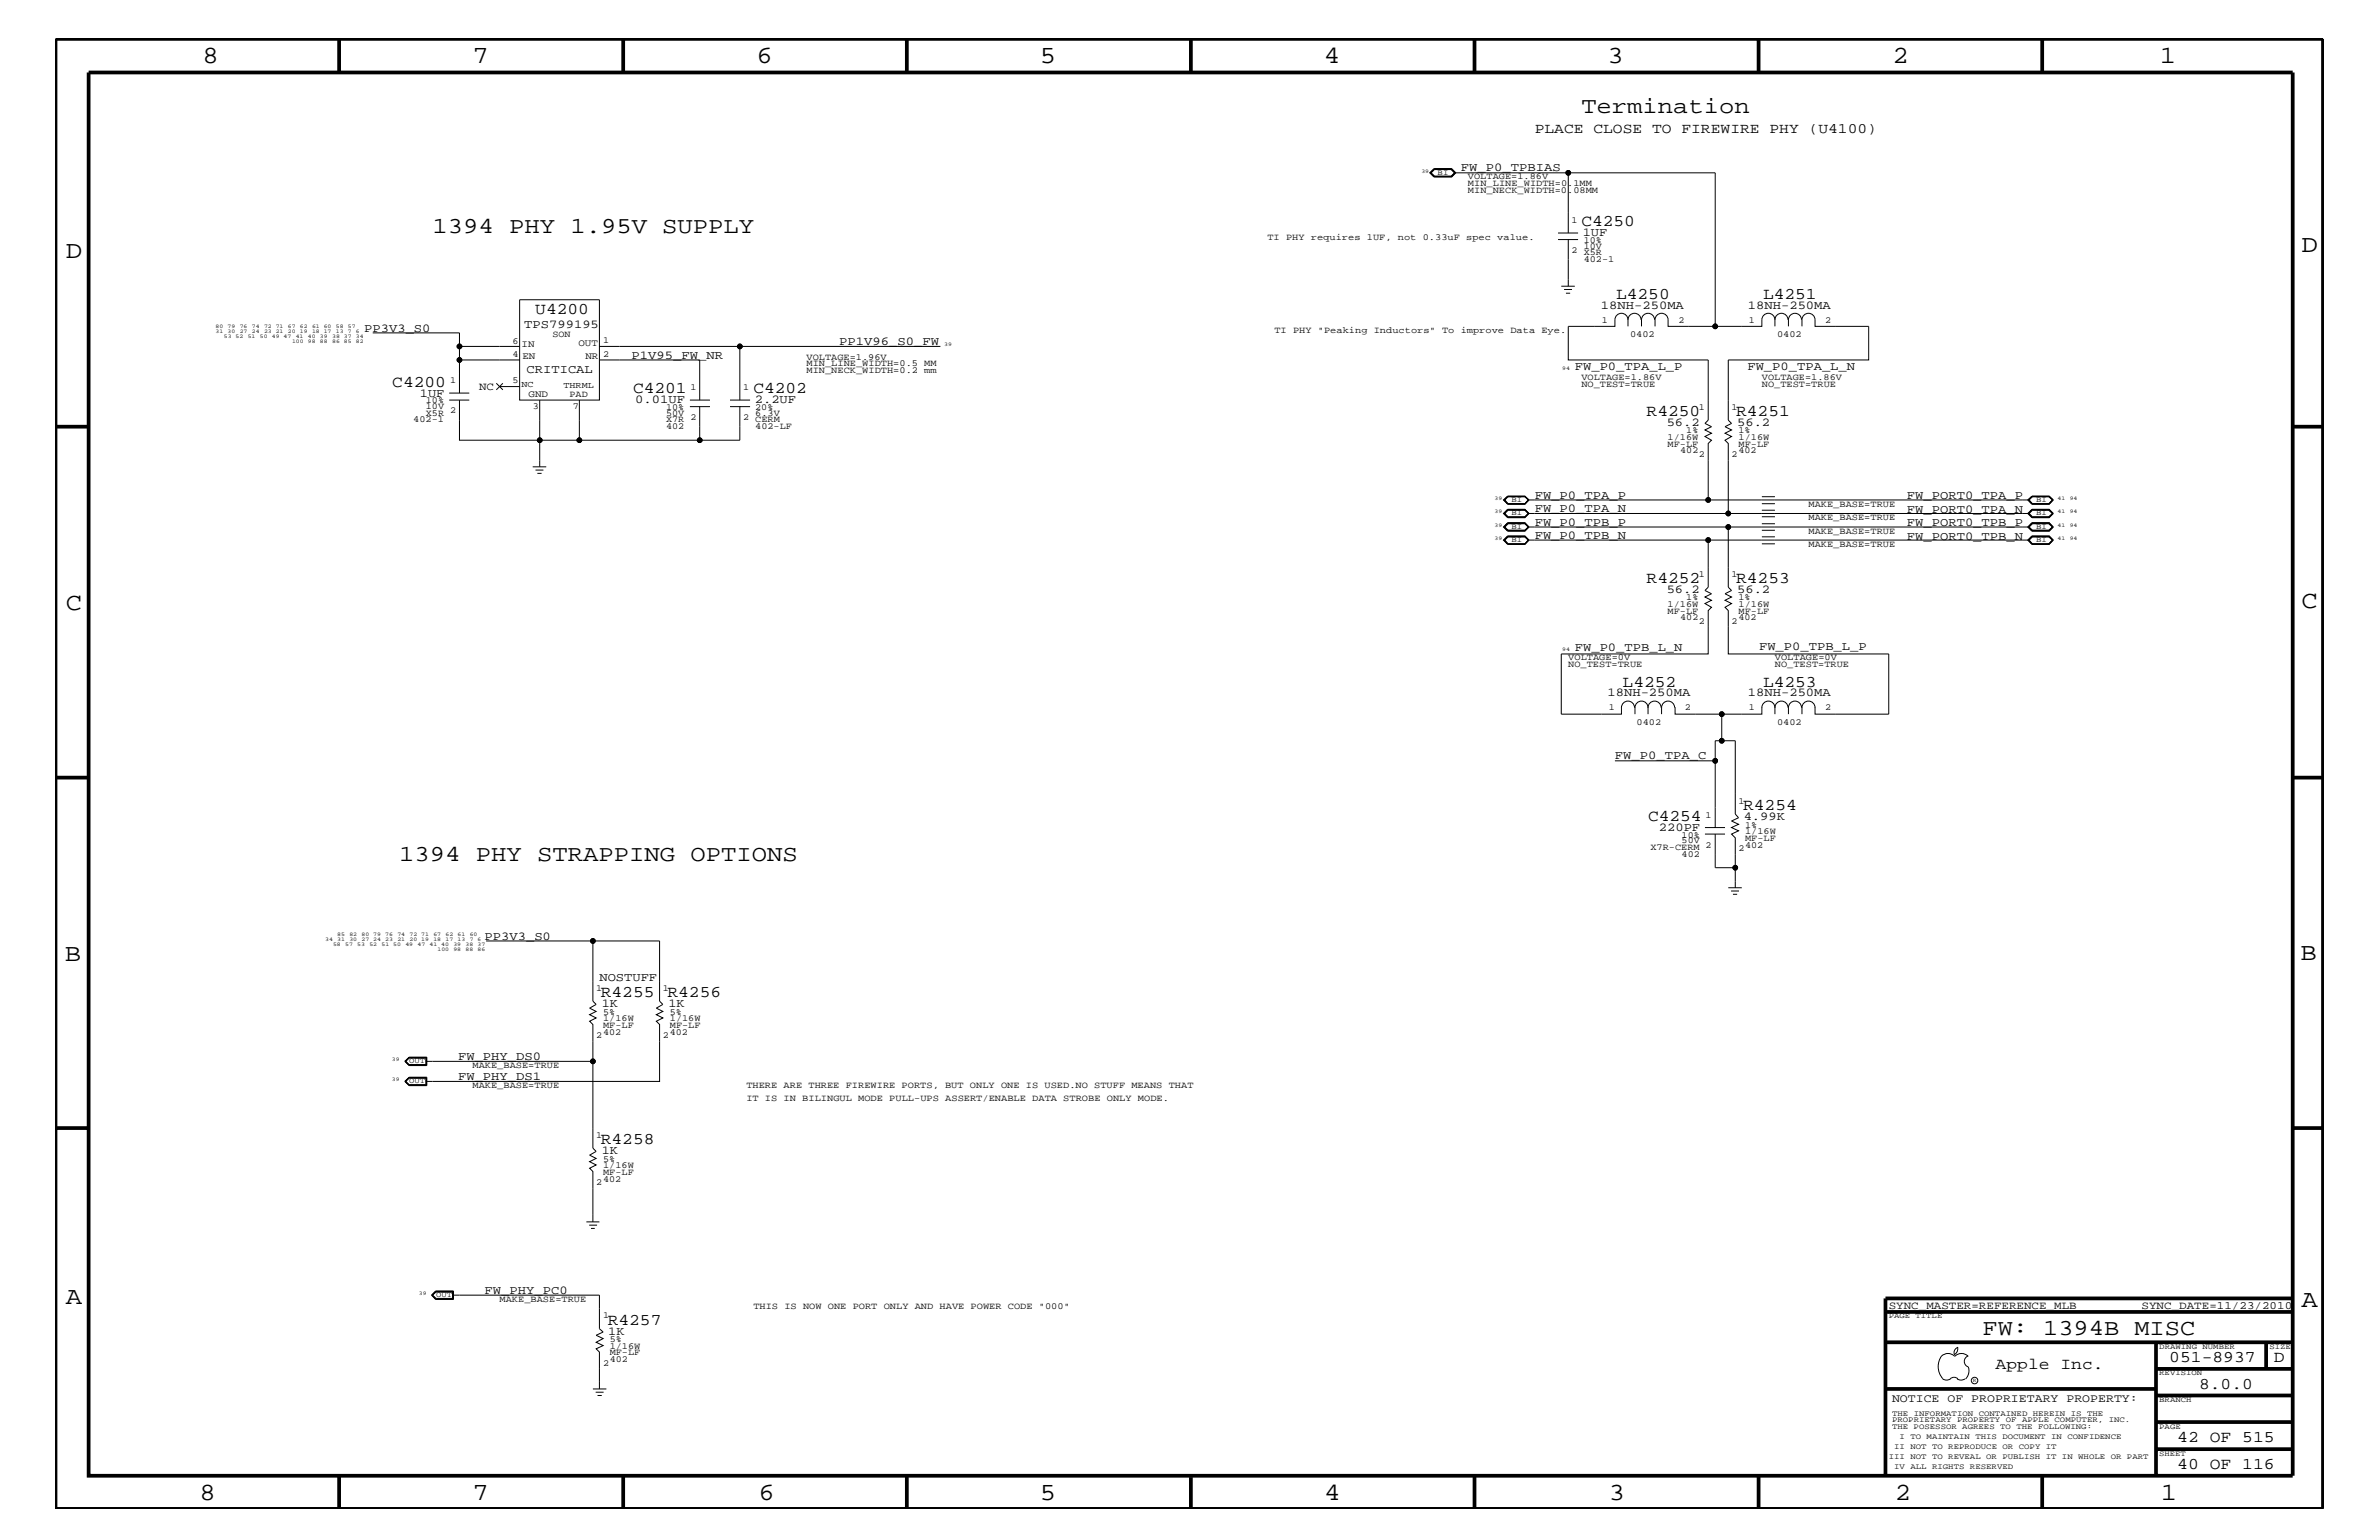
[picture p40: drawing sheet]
<svg xmlns="http://www.w3.org/2000/svg" width="432mm" height="279mm" viewBox="0 0 432 279" stroke-linecap="round" stroke-linejoin="round" font-family="sans-serif">
<defs><g id="words">
<g font-size="4.5">
<text x="36.7" y="11.5">8</text>
<text x="85.8" y="11.5">7</text>
<text x="137.3" y="11.5">6</text>
<text x="188.7" y="11.5">5</text>
<text x="240.3" y="11.5">4</text>
<text x="291.8" y="11.5">3</text>
<text x="343.5" y="11.5">2</text>
<text x="392" y="11.5">1</text>
<text x="11.9" y="46.8">D</text>
<text x="417.7" y="45.7">D</text>
<text x="11.9" y="110.6">C</text>
<text x="417.7" y="110.3">C</text>
<text x="11.8" y="174.3">B</text>
<text x="417.6" y="174.2">B</text>
<text x="11.9" y="236.7">A</text>
<text x="417.7" y="237.1">A</text>
<text x="36.2" y="272.1">8</text>
<text x="85.8" y="272.1">7</text>
<text x="137.7" y="272.1">6</text>
<text x="188.7" y="272.1">5</text>
<text x="240.4" y="272.1">4</text>
<text x="292" y="272.1">3</text>
<text x="343.9" y="272.1">2</text>
<text x="392.2" y="272.1">1</text>
</g>
<g font-size="4.1">
<text x="287" y="20.4">Termination</text>
<text x="78.5" y="42.3">1394 PHY 1.95V SUPPLY</text>
<text x="72.5" y="156.2">1394 PHY STRAPPING OPTIONS</text>
<text x="359.8" y="242.3">FW: 1394B MISC</text>
</g>
<g font-size="3">
<text x="287" y="41">C4250</text>
<text x="97.2" y="57">U4200</text>
<text x="293.3" y="54.2">L4250</text>
<text x="320" y="54.2">L4251</text>
<text x="71.2" y="70.1">C4200</text>
<text x="114.9" y="71.3">C4201</text>
<text x="136.7" y="71.3">C4202</text>
<text x="298.9" y="75.5">R4250</text>
<text x="315.1" y="75.5">R4251</text>
<text x="298.9" y="105.8">R4252</text>
<text x="315.1" y="105.8">R4253</text>
<text x="294.5" y="124.6">L4252</text>
<text x="320" y="124.6">L4253</text>
<text x="299.1" y="149">C4254</text>
<text x="316.4" y="147">R4254</text>
<text x="109.1" y="181">R4255</text>
<text x="121.2" y="181">R4256</text>
<text x="109.1" y="207.6">R4258</text>
<text x="110.3" y="240.3">R4257</text>
<text x="362.2" y="248.4">Apple Inc.</text>
<text x="393.7" y="247.1">051-8937</text>
<text x="399.2" y="252">8.0.0</text>
<text x="412.7" y="247.1">D</text>
<text x="395.2" y="261.6">42 OF 515</text>
<text x="395.2" y="266.6">40 OF 116</text>
</g>
<text font-size="2.6" x="278.6" y="24.1">PLACE CLOSE TO FIREWIRE PHY (U4100)</text>
<g font-size="2.2">
<text x="265.2" y="31.1">FW_P0_TPBIAS</text>
<text x="287.3" y="42.9">1UF</text>
<text x="95.2" y="59.5">TPS799195</text>
<text x="290.6" y="56">18NH-250MA</text>
<text x="317.2" y="56">18NH-250MA</text>
<text x="66.1" y="60.2">PP3V3_S0</text>
<text x="114.6" y="65.1">P1V95_FW_NR</text>
<text x="152.3" y="62.6">PP1V96_S0_FW</text>
<text x="76.2" y="72">1UF</text>
<text x="95.6" y="67.7">CRITICAL</text>
<text x="285.8" y="67.1">FW_P0_TPA_L_P</text>
<text x="317.2" y="67.1">FW_P0_TPA_L_N</text>
<text x="115.3" y="73.2">0.01UF</text>
<text x="137" y="73.2">2.2UF</text>
<text x="302.5" y="77.3">56.2</text>
<text x="315.3" y="77.3">56.2</text>
<text x="278.6" y="95.4">FW_P0_TPB_P</text>
<text x="278.6" y="92.9">FW_P0_TPA_N</text>
<text x="278.6" y="90.5">FW_P0_TPA_P</text>
<text x="346.1" y="95.4">FW_PORT0_TPB_P</text>
<text x="346.1" y="93.1">FW_PORT0_TPA_N</text>
<text x="346.1" y="90.6">FW_PORT0_TPA_P</text>
<text x="278.6" y="97.7">FW_P0_TPB_N</text>
<text x="346.1" y="97.9">FW_PORT0_TPB_N</text>
<text x="302.5" y="107.6">56.2</text>
<text x="315.3" y="107.6">56.2</text>
<text x="285.8" y="118.1">FW_P0_TPB_L_N</text>
<text x="319.3" y="117.9">FW_P0_TPB_L_P</text>
<text x="291.8" y="126.3">18NH-250MA</text>
<text x="317.2" y="126.3">18NH-250MA</text>
<text x="293.1" y="137.8">FW_P0_TPA_C</text>
<text x="316.5" y="148.8">4.99K</text>
<text x="301.1" y="150.7">220PF</text>
<text x="88" y="170.5">PP3V3_S0</text>
<text x="108.8" y="178">NOSTUFF</text>
<text x="109.2" y="182.7">1K</text>
<text x="121.3" y="182.7">1K</text>
<text x="83.1" y="195.9">FW_PHY_DS1</text>
<text x="83.1" y="192.3">FW_PHY_DS0</text>
<text x="109.2" y="209.4">1K</text>
<text x="88" y="234.7">FW_PHY_PC0</text>
<text x="110.4" y="242.2">1K</text>
</g>
<text font-size="2.1" x="343.4" y="254.4">NOTICE OF PROPRIETARY PROPERTY:</text>
<g font-size="2">
<text x="87" y="70.7">NC</text>
<text x="342.8" y="237.4">SYNC_MASTER=REFERENCE_MLB</text>
<text x="388.7" y="237.4">SYNC_DATE=11/23/2010</text>
</g>
<g font-size="1.8">
<text x="94.7" y="63">IN</text>
<text x="94.8" y="65.2">EN</text>
<text x="105" y="62.8">OUT</text>
<text x="106.3" y="65.2">NR</text>
<text x="95.9" y="72.1">GND</text>
</g>
<g font-size="1.7">
<text x="266.4" y="32.5">VOLTAGE=1.86V</text>
<text x="266.4" y="33.7">MIN_LINE_WIDTH=0.1MM</text>
<text x="266.4" y="35">MIN_NECK_WIDTH=0.08MM</text>
<text x="285.2" y="40.4">1</text>
<text x="230" y="43.5">TI PHY requires 1UF, not 0.33uF spec value.</text>
<text x="285.2" y="45.9">2</text>
<text x="287.4" y="46.3">X5R</text>
<text x="287.4" y="47.6">402-1</text>
<text x="287.4" y="44.1">10%</text>
<text x="287.4" y="45.2">10V</text>
<text x="290.7" y="58.6">1</text>
<text x="304.6" y="58.6">2</text>
<text x="317.4" y="58.6">1</text>
<text x="331.3" y="58.6">2</text>
<text x="93" y="64.7">4</text>
<text x="93" y="62.3">6</text>
<text x="100.3" y="61.1">SON</text>
<text x="109.5" y="64.7">2</text>
<text x="109.5" y="62.3">1</text>
<text x="146.4" y="65.3">VOLTAGE=1.96V</text>
<text x="231.3" y="60.4">TI PHY &quot;Peaking Inductors&quot; To improve Data Eye.</text>
<text x="295.9" y="61.2">0402</text>
<text x="322.5" y="61.2">0402</text>
<text x="81.7" y="69.5">1</text>
<text x="93" y="69.5">5</text>
<text x="103.4" y="72">PAD</text>
<text x="125.3" y="70.7">1</text>
<text x="134.9" y="70.7">1</text>
<text x="146.4" y="66.5">MIN_LINE_WIDTH=0.5 MM</text>
<text x="146.4" y="67.7">MIN_NECK_WIDTH=0.2 mm</text>
<text x="287" y="68.9">VOLTAGE=1.86V</text>
<text x="287" y="70.1">NO_TEST=TRUE</text>
<text x="319.8" y="68.9">VOLTAGE=1.86V</text>
<text x="319.8" y="70.1">NO_TEST=TRUE</text>
<text x="75" y="76.7">402-1</text>
<text x="77.3" y="75.5">X5R</text>
<text x="77.3" y="73.2">10%</text>
<text x="77.3" y="74.3">10V</text>
<text x="81.7" y="75">2</text>
<text x="96.7" y="74.3">3</text>
<text x="104" y="74.3">7</text>
<text x="120.9" y="76.7">X7R</text>
<text x="120.9" y="77.9">402</text>
<text x="120.9" y="74.4">10%</text>
<text x="120.9" y="75.5">50V</text>
<text x="125.3" y="76.2">2</text>
<text x="134.9" y="76.2">2</text>
<text x="137.1" y="76.7">CERM</text>
<text x="137.1" y="77.9">402-LF</text>
<text x="137.1" y="74.4">20%</text>
<text x="137.1" y="75.5">6.3V</text>
<text x="308.4" y="74.4">1</text>
<text x="314.3" y="74.4">1</text>
<text x="302.7" y="81.1">MF-LF</text>
<text x="302.7" y="79.9">1/16W</text>
<text x="305" y="82.2">402</text>
<text x="306.1" y="78.6">1%</text>
<text x="308.4" y="82.8">2</text>
<text x="314.3" y="82.8">2</text>
<text x="315.6" y="81.1">MF-LF</text>
<text x="315.6" y="82.2">402</text>
<text x="315.6" y="78.6">1%</text>
<text x="315.6" y="79.9">1/16W</text>
<text x="328.3" y="94.3">MAKE_BASE=TRUE</text>
<text x="328.3" y="92">MAKE_BASE=TRUE</text>
<text x="328.3" y="99.3">MAKE_BASE=TRUE</text>
<text x="328.3" y="96.8">MAKE_BASE=TRUE</text>
<text x="308.4" y="104.7">1</text>
<text x="314.3" y="104.7">1</text>
<text x="302.7" y="111.4">MF-LF</text>
<text x="302.7" y="110.2">1/16W</text>
<text x="305" y="112.6">402</text>
<text x="306.1" y="108.9">1%</text>
<text x="308.4" y="113.1">2</text>
<text x="314.3" y="113.1">2</text>
<text x="315.6" y="111.4">MF-LF</text>
<text x="315.6" y="112.6">402</text>
<text x="315.6" y="108.9">1%</text>
<text x="315.6" y="110.2">1/16W</text>
<text x="284.6" y="119.8">VOLTAGE=0V</text>
<text x="322.2" y="119.8">VOLTAGE=0V</text>
<text x="284.6" y="121">NO_TEST=TRUE</text>
<text x="322.2" y="121">NO_TEST=TRUE</text>
<text x="292" y="128.9">1</text>
<text x="297.1" y="131.5">0402</text>
<text x="305.8" y="128.9">2</text>
<text x="317.4" y="128.9">1</text>
<text x="322.5" y="131.5">0402</text>
<text x="331.3" y="128.9">2</text>
<text x="309.5" y="148.4">1</text>
<text x="315.6" y="145.9">1</text>
<text x="299.6" y="154.3">X7R-CERM</text>
<text x="305.2" y="155.5">402</text>
<text x="305.2" y="152">10%</text>
<text x="305.2" y="153">50V</text>
<text x="309.5" y="153.8">2</text>
<text x="315.6" y="154.4">2</text>
<text x="316.7" y="152.6">MF-LF</text>
<text x="316.7" y="153.8">402</text>
<text x="316.7" y="150.1">1%</text>
<text x="316.7" y="151.3">1/16W</text>
<text x="108.2" y="179.9">1</text>
<text x="120.3" y="179.9">1</text>
<text x="109.5" y="184.1">5%</text>
<text x="109.5" y="185.3">1/16W</text>
<text x="121.6" y="184.1">5%</text>
<text x="121.6" y="185.3">1/16W</text>
<text x="108.2" y="188.3">2</text>
<text x="109.5" y="186.5">MF-LF</text>
<text x="109.5" y="187.7">402</text>
<text x="120.3" y="188.3">2</text>
<text x="121.6" y="186.5">MF-LF</text>
<text x="121.6" y="187.7">402</text>
<text x="85.8" y="197.4">MAKE_BASE=TRUE</text>
<text x="85.8" y="193.7">MAKE_BASE=TRUE</text>
<text x="135.5" y="197.4">THERE ARE THREE FIREWIRE PORTS, BUT ONLY ONE IS USED.NO STUFF MEANS THAT</text>
<text x="135.5" y="199.8">IT IS IN BILINGUL MODE PULL-UPS ASSERT/ENABLE DATA STROBE ONLY MODE.</text>
<text x="108.2" y="206.5">1</text>
<text x="108.2" y="215">2</text>
<text x="109.5" y="213.2">MF-LF</text>
<text x="109.5" y="214.4">402</text>
<text x="109.5" y="210.8">5%</text>
<text x="109.5" y="211.9">1/16W</text>
<text x="90.7" y="236.2">MAKE_BASE=TRUE</text>
<text x="109.5" y="239.2">1</text>
<text x="136.7" y="237.4">THIS IS NOW ONE PORT ONLY AND HAVE POWER CODE &quot;000&quot;</text>
<text x="110.7" y="245.9">MF-LF</text>
<text x="110.7" y="243.5">5%</text>
<text x="110.7" y="244.7">1/16W</text>
<text x="109.5" y="247.8">2</text>
<text x="110.7" y="247.1">402</text>
</g>
<g font-size="1.6">
<text x="94.7" y="70.1">NC</text>
<text x="102.3" y="70.5">THRML</text>
</g>
<g font-size="1.4">
<text x="260.9" y="31.7">BI</text>
<text x="274.3" y="91.1">BI</text>
<text x="274.3" y="93.5">BI</text>
<text x="274.3" y="96">BI</text>
<text x="369.6" y="91.1">BI</text>
<text x="369.6" y="93.5">BI</text>
<text x="369.6" y="96">BI</text>
<text x="274.3" y="98.4">BI</text>
<text x="369.6" y="98.4">BI</text>
<text x="74.3" y="192.9">OUT</text>
<text x="74.3" y="196.5">OUT</text>
<text x="79.2" y="235.4">OUT</text>
<text x="342.8" y="239.2">PAGE TITLE</text>
<text x="391.9" y="244.7">DRAWING NUMBER</text>
<text x="411.9" y="244.7">SIZE</text>
<text x="391.9" y="249.5">REVISION</text>
<text x="343.4" y="256.8">THE INFORMATION CONTAINED HEREIN IS THE</text>
<text x="391.9" y="254.4">BRANCH</text>
<text x="343.4" y="259.3">THE POSESSOR AGREES TO THE FOLLOWING:</text>
<text x="343.4" y="258">PROPRIETARY PROPERTY OF APPLE COMPUTER, INC.</text>
<text x="343.8" y="262.9">II NOT TO REPRODUCE OR COPY IT</text>
<text x="344.8" y="261.1">I TO MAINTAIN THIS DOCUMENT IN CONFIDENCE</text>
<text x="391.9" y="259.3">PAGE</text>
<text x="342.8" y="264.7">III NOT TO REVEAL OR PUBLISH IT IN WHOLE OR PART</text>
<text x="343.8" y="266.6">IV ALL RIGHTS RESERVED</text>
<text x="391.9" y="264.1">SHEET</text>
</g>
<g font-size="1">
<text x="258" y="31.4">39</text>
<text x="39.1" y="59.5">80</text>
<text x="41.3" y="59.5">79</text>
<text x="43.5" y="59.5">76</text>
<text x="45.7" y="59.5">74</text>
<text x="47.9" y="59.5">72 71</text>
<text x="52.2" y="59.5">67</text>
<text x="54.4" y="59.5">62</text>
<text x="56.6" y="59.5">61 60</text>
<text x="61" y="59.5">58</text>
<text x="63.2" y="59.5">57</text>
<text x="39.1" y="60.4">31</text>
<text x="40.6" y="61.3">53 52</text>
<text x="41.3" y="60.4">30</text>
<text x="43.5" y="60.4">27</text>
<text x="45" y="61.3">51</text>
<text x="45.7" y="60.4">24</text>
<text x="47.2" y="61.3">50</text>
<text x="47.9" y="60.4">23 21</text>
<text x="49.4" y="61.3">49 47</text>
<text x="52.2" y="60.4">20</text>
<text x="53" y="62.2">100</text>
<text x="53.7" y="61.3">41</text>
<text x="54.4" y="60.4">19</text>
<text x="55.9" y="61.3">40</text>
<text x="55.9" y="62.2">98</text>
<text x="56.6" y="60.4">18 17</text>
<text x="58.1" y="61.3">39</text>
<text x="58.1" y="62.2">88</text>
<text x="60.3" y="61.3">38 37</text>
<text x="60.3" y="62.2">86 85</text>
<text x="61" y="60.4">13</text>
<text x="63.2" y="60.4">7</text>
<text x="64.6" y="61.3">34</text>
<text x="64.6" y="60.4">6</text>
<text x="64.6" y="62.2">82</text>
<text x="171.4" y="62.9">39</text>
<text x="283.5" y="67.1">94</text>
<text x="271.3" y="90.7">39</text>
<text x="271.3" y="93.2">39</text>
<text x="271.3" y="95.6">39</text>
<text x="373.5" y="90.7">41</text>
<text x="373.5" y="93.2">41</text>
<text x="373.5" y="95.6">41</text>
<text x="375.7" y="90.7">94</text>
<text x="375.7" y="93.2">94</text>
<text x="375.7" y="95.6">94</text>
<text x="271.3" y="98">39</text>
<text x="373.5" y="98">41</text>
<text x="375.7" y="98">94</text>
<text x="283.5" y="118.1">94</text>
<text x="59" y="170.7">34</text>
<text x="60.5" y="171.6">58</text>
<text x="61.2" y="170.7">31</text>
<text x="61.2" y="169.9">85</text>
<text x="62.7" y="171.6">57</text>
<text x="63.4" y="170.7">30</text>
<text x="63.4" y="169.9">82</text>
<text x="64.9" y="171.6">53</text>
<text x="65.6" y="170.7">27 24</text>
<text x="65.6" y="169.9">80 79</text>
<text x="67.1" y="171.6">52</text>
<text x="69.3" y="171.6">51 50</text>
<text x="69.9" y="170.7">23</text>
<text x="69.9" y="169.9">76</text>
<text x="72.1" y="170.7">21</text>
<text x="72.1" y="169.9">74</text>
<text x="73.6" y="171.6">49</text>
<text x="74.3" y="170.7">20 19</text>
<text x="74.3" y="169.9">72 71</text>
<text x="75.8" y="171.6">47</text>
<text x="78" y="171.6">41 40</text>
<text x="78.7" y="170.7">18</text>
<text x="78.7" y="169.9">67</text>
<text x="79.4" y="172.5">100</text>
<text x="80.9" y="170.7">17</text>
<text x="80.9" y="169.9">62</text>
<text x="82.3" y="171.6">39</text>
<text x="82.3" y="172.5">98</text>
<text x="83.1" y="170.7">13</text>
<text x="83.1" y="169.9">61</text>
<text x="84.5" y="171.6">38</text>
<text x="84.5" y="172.5">88</text>
<text x="85.3" y="170.7">7</text>
<text x="85.3" y="169.9">60</text>
<text x="86.7" y="170.7">6</text>
<text x="86.7" y="171.6">37</text>
<text x="86.7" y="172.5">86</text>
<text x="71.1" y="192.6">39</text>
<text x="71.1" y="196.2">39</text>
<text x="76" y="235">39</text>
<text x="358.1" y="250.7">R</text>
</g>
</g></defs>
<g fill="none" stroke="#000" stroke-width=".18">
<path d="M259.5 31.4l.8-.8h3.2l.7 .8-.7 .7h-3.2zM260.4 30.7h3l.7 .7-.7 .6h-3M260.4 30.7h3.1l.7 .7-.7 .6h-3.1M260.4 30.7l-.8 .7 .8 .6M260.4 30.7l-.7 .7 .7 .6M264 31.4l-.6 .5h-3l-.6-.5 .6-.6h3l.6 .6h20.6M94.3 54.4h14.5v18.2h-14.5zM282.8 43.5h3.6M282.8 42.3h3.6M283.4 51.9h2.4M283.9 52.5h1.4M284.2 53.2h.8"/>
<path d="M284.6 42.3v-10.9h26.7v27.8M284.6 43.5v8.4M295.5 58a1.19 1.19 0 0 0-1.2-1.2 1.19 1.19 0 0 0-1.2 1.2v1.2h-8.5v6.1h25.4v10.9l-.5 .6 1.1 .6-1.1 .6 1.1 .6-1.1 .6 1.1 .7-.6 .6v10.2h58.3M295.5 58a1.19 1.19 0 0 1 1.2-1.2 1.19 1.19 0 0 1 1.2 1.2M295.5 58v1.2M300.3 58a1.19 1.19 0 0 0-1.2-1.2 1.19 1.19 0 0 0-1.2 1.2v1.2M322.2 58a1.19 1.19 0 0 0-1.2-1.2 1.19 1.19 0 0 0-1.2 1.2v1.2h-17v-1.2a1.19 1.19 0 0 0-1.2-1.2 1.19 1.19 0 0 0-1.2 1.2v1.2M322.2 58a1.19 1.19 0 0 1 1.1-1.2 1.19 1.19 0 0 1 1.2 1.2M322.2 58v1.2M327 58a1.19 1.19 0 0 0-1.2-1.2 1.19 1.19 0 0 0-1.2 1.2v1.2M327.1 59.2v-1.2a1.19 1.19 0 0 1 1.2-1.2 1.19 1.19 0 0 1 1.1 1.2v1.2h9.8v6.1h-25.5v10.9l.6 .6-1.2 .6 1.2 .6-1.2 .6 1.2 .6-1.2 .7 .6 .6v12.7M67.6 60.4h15.8v4.9"/>
<path d="M81.5 72.6h3.7M81.5 71.3h3.7M83.4 72.6v7.3h14.6v-7.3M83.4 62.9h10.9M90.1 69.5l1.2 1.2M90.7 70.1h3.6M91.3 69.5l-1.2 1.2M94.3 65.3h-10.9v6M105.2 72.6v7.3h21.8M105.2 79.9h-7.2v4.8M108.8 65.3h18.2v7.3M108.8 62.9h61.9"/>
<path d="M125.2 72.6h3.7M125.2 73.8h3.7M127 73.8v6.1h7.3v-6.1M132.5 72.6h3.6M132.5 73.8h3.6M134.3 62.9v9.7M96.7 84.7h2.4M97.2 85.3h1.4M97.5 85.9h.8M272.9 93.2l.7-.8h3.2l.7 .8-.7 .7h-3.2zM273.6 90.1h3.2l.7 .6-.7 .7h-3.2l-.5-.7zM273.6 90h3.2l.7 .7"/>
<path d="M273.6 90h3.2l.7 .7-.7 .8h-3.2M273.6 90l-.7 .7 .7 .8M273.6 90l-.6 .7 .6 .8M273.6 92.5h3.2l.7 .7-.7 .6h-3.2M273.6 92.5l-.6 .7 .6 .6M273.6 92.5l-.5 .7 .5 .6M273.6 94.9h3.2l.7 .7-.7 .6h-3.2l-.5-.6zM273.6 94.9h3.2l.7 .7M273.6 94.9l-.6 .7 .6 .7h3.2l.7-.7M273.6 94.9h3.2l.7 .7-.7 .8h-3.2l-.7-.8zM273.6 97.4h3.2l.7 .6-.7 .7h-3.2l-.5-.7zM273.6 97.2h3.2l.7 .8-.7 .7h-3.2l-.7-.7z"/>
<path d="M277.4 90.7l-.6 .7h-3.1l-.6-.7 .6-.6h3.1l.6 .6h32.6M277.4 93.2l-.6 .6h-3.1l-.6-.6 .6-.6h3.1l.6 .6h90.9M277.4 95.6l-.6 .6h-3.1l-.6-.6 .6-.6h3.1l.6 .6h36.3M277.4 98l-.6 .7h-3.1l-.6-.7 .6-.6h3.1l.6 .6h90.9M277.5 90.7l-.7 .8h-3.2M277.5 98l-.7-.7h-3.2l-.6 .7 .6 .7M277.5 98l-.7 .7h-3.2M310 98v8.5l-.5 .6 1.1 .6-1.1 .6 1.1 .6-1.1 .6 1.1 .7-.6 .6v7.8h-26.6v11h10.9v-1.3M319.8 98.7h2.4M319.8 97.4h2.4M319.8 91.4h2.4M319.8 90.1h2.4"/>
<path d="M319.8 96.2h2.4M319.8 95h2.4M319.8 93.8h2.4M319.8 92.6h2.4M368 93.2l.8-.8h3.1l.8 .8-.8 .7h-3.1zM368 95.6l.8-.7h3.1l.8 .7-.8 .8h-3.1zM368 98l.8-.8h3.1l.8 .8-.8 .7h-3.1zM368.1 98l.7-.7h3.1l.7 .7-.7 .7h-3.1zM368.2 90.7l.6-.6h3.1l.6 .6-.6 .7h-3.1zM368.2 98l.6-.6h3.1l.6 .6-.6 .7h-3.1zM368.3 95.6h-54.6v10.9l.6 .6-1.2 .6 1.2 .6-1.2 .6 1.2 .6-1.2 .7 .6 .6v7.8h29.1v11h-13.4v-1.3M368.3 93.2l.6-.6h3l.6 .6-.6 .6h-3z"/>
<path d="M368.3 95.6l.6-.6h3l.6 .6-.6 .6h-3zM368.8 90h3.1l.7 .7-.7 .8h-3.1M368.8 90h3.1l.8 .7-.8 .8h-3.1M368.8 90l-.8 .7 .8 .8M368.8 90l-.7 .7 .7 .8M368.8 92.5h3.1l.6 .7M368.8 92.5h3.1l.7 .7-.7 .6h-3.1M368.8 92.5l-.7 .7 .7 .6M368.8 92.5l-.6 .7 .6 .6M368.8 94.9h3.1l.6 .7-.6 .6h-3.1l-.6-.6zM368.8 94.9h3.1l.7 .7-.7 .7h-3.1l-.7-.7zM368.9 90.1h3l.6 .6-.6 .7h-3l-.6-.7z"/>
<path d="M368.9 97.4h3l.6 .6-.6 .7h-3l-.6-.7zM372.5 93.2l-.6 .6h-3.1M293.1 138h18.2M294.3 128.4a1.19 1.19 0 0 1 1.2-1.2 1.19 1.19 0 0 1 1.2 1.2M296.8 128.4a1.19 1.19 0 0 1 1.1-1.2 1.19 1.19 0 0 1 1.2 1.2 1.19 1.19 0 0 1 1.2-1.2 1.19 1.19 0 0 1 1.2 1.2M296.8 128.3v1.3M299.1 128.3v1.3M301.6 128.4a1.19 1.19 0 0 1 1.2-1.2 1.19 1.19 0 0 1 1.2 1.2M301.6 128.3v1.3M304 128.3v1.3h15.8v-1.3M312.5 129.6v4.8M319.8 128.4a1.19 1.19 0 0 1 1.2-1.2 1.19 1.19 0 0 1 1.2 1.2 1.19 1.19 0 0 1 1.1-1.2 1.19 1.19 0 0 1 1.2 1.2"/>
<path d="M322.2 128.3v1.3M324.6 128.4a1.19 1.19 0 0 1 1.2-1.2 1.19 1.19 0 0 1 1.2 1.2M324.6 128.3v1.3M327.1 128.4a1.19 1.19 0 0 1 1.2-1.2 1.19 1.19 0 0 1 1.1 1.2M327.1 128.3v1.3M309.5 151.3h3.6M309.5 150.1h3.6M311.3 150.1v-15.7h3.7v13.3l.6 .7-1.3 .6 1.3 .5-1.3 .6 1.3 .6-1.3 .6 .7 .7v5.4h-3.7v-6.1M315 157.4v3.7M88.2 170.7h31.5v10.9l.6 .6-1.2 .7 1.2 .6-1.2 .6 1.2 .6-1.2 .6 .6 .6v10.3h-42.4M107.6 170.7v10.9l.6 .6-1.2 .7 1.2 .6-1.2 .6 1.2 .6-1.2 .6 .6 .6v6.7h-30.3M313.7 161.1h2.4"/>
<path d="M314.2 161.7h1.4M314.5 162.2h.8M73.5 192.6l.8-.8h3.2v1.5h-3.2zM73.5 196.2l.8-.8h3.2v1.6h-3.2zM73.5 192.6l.8 .6M73.5 196.2l.8 .7M73.7 192.6l.6-.6h3v1.2h-3zM73.7 196.2l.6-.6h3v1.2h-3zM74.3 191.9h3.1v1.3h-3.1M74.3 195.5h3.1v1.4h-3.1M74.3 191.9l-.8 .7M74.3 191.9l-.7 .7 .7 .6"/>
<path d="M74.3 195.5l-.8 .7M74.3 195.5l-.7 .7 .7 .7M107.6 192.6v15.7l.6 .6-1.2 .7 1.2 .6-1.2 .6 1.2 .6-1.2 .5 .6 .6v9.2M78.3 235l.8-.8h3.2v1.5h-3.2zM79.1 234.4h3.1v1.3h-3.1l-.6-.7zM79.2 234.4l-.7 .6 .7 .6h2.9v-1.2M82.1 235h26.7v6.1l.7 .6-1.3 .6 1.3 .6-1.3 .6 1.3 .6-1.3 .6 .6 .6v6.7M82.3 234.3h-3.2l-.7 .7 .7 .7M106.4 221.7h2.4M106.9 222.3h1.5M107.3 222.9h.7M107.6 252h2.5"/>
<path d="M108.1 252.6h1.5M108.5 253.2h.7M352.3 246.1a1.69 1.69 0 0 1 2.5 0 1.72 1.72 0 0 1 2.4 0M352.4 246a3.2 3.2 0 0 0 .4 4.3l.8 .1 .4-.2M354 250.2l.7-.3 .7 .3M355.2 250.2l.7 .2 .7-.2M355.3 244.4v.3a1.18 1.18 0 0 1-.6 1.1M355.4 244.4a.99 .99 0 0 0-.6 1.4M357.2 246a1.04 1.04 0 0 0-.7 1 1.04 1.04 0 0 0 .7 1M357.3 248l.1 .7a2.11 2.11 0 0 1-.6 1.5"/>
<circle cx="284.6" cy="31.4" r=".42"/>
<circle cx="311.3" cy="59.2" r=".42"/>
<circle cx="83.4" cy="65.3" r=".42"/>
<circle cx="83.4" cy="62.9" r=".42"/>
<circle cx="98" cy="79.9" r=".42"/>
<circle cx="105.2" cy="79.9" r=".42"/>
<circle cx="127" cy="79.9" r=".42"/>
<circle cx="134.3" cy="62.9" r=".42"/>
<circle cx="310" cy="90.7" r=".42"/>
<circle cx="310" cy="98" r=".42"/>
<circle cx="313.7" cy="93.2" r=".42"/>
<circle cx="313.7" cy="95.6" r=".42"/>
<circle cx="311.3" cy="138" r=".42"/>
<circle cx="312.5" cy="129.6" r=".42"/>
<circle cx="312.5" cy="134.4" r=".42"/>
<circle cx="315" cy="157.4" r=".42"/>
<circle cx="107.6" cy="170.7" r=".42"/>
<circle cx="107.6" cy="192.6" r=".42"/>
<circle cx="358.4" cy="250.5" r=".59"/>
</g>
<g fill="none" stroke="#000" stroke-width=".68" stroke-linecap="butt">
<path d="M10.1 7.1h411.5v266.7h-411.5zM16.1 13.2h400v254.5h-400zM61.6 7.1v6.1M113.1 7.1v6.1M164.6 7.1v6.1M216.2 7.1v6.1M267.6 7.1v6.1M319.2 7.1v6.1M370.7 7.1v6.1M10.1 77.4h6M416.1 77.4h5.5M10.1 141.1h6"/>
<path d="M416.1 141.1h5.5M10.1 204.7h6M416.1 204.7h5.5M342.2 238h73.9M416.1 235.6h-73.9v32.1M342.2 243.5h73.9M342.2 252h49.1M391.3 243.5v24.2M391.3 258h24.8M391.3 253.2h24.8M391.3 248.4h24.8M411.3 243.5v4.9"/>
<path d="M61.6 267.7v6.1M113.1 267.7v6.1M164.6 267.7v6.1M216.2 268v5.8M267.6 267.7v6.1M319.2 267.7v6.1M370.7 267.7v6.1M391.3 262.9h24.8"/>
</g>
<g fill="#000">
<circle cx="284.6" cy="31.4" r=".42"/>
<circle cx="311.3" cy="59.2" r=".42"/>
<circle cx="83.4" cy="65.3" r=".42"/>
<circle cx="83.4" cy="62.9" r=".42"/>
<circle cx="98" cy="79.9" r=".42"/>
<circle cx="105.2" cy="79.9" r=".42"/>
<circle cx="127" cy="79.9" r=".42"/>
<circle cx="134.3" cy="62.9" r=".42"/>
<circle cx="310" cy="90.7" r=".42"/>
<circle cx="310" cy="98" r=".42"/>
<circle cx="313.7" cy="93.2" r=".42"/>
<circle cx="313.7" cy="95.6" r=".42"/>
<circle cx="311.3" cy="138" r=".42"/>
<circle cx="312.5" cy="129.6" r=".42"/>
<circle cx="312.5" cy="134.4" r=".42"/>
<circle cx="315" cy="157.4" r=".42"/>
<circle cx="107.6" cy="170.7" r=".42"/>
<circle cx="107.6" cy="192.6" r=".42"/>
</g>
<use href="#words"/>
</svg>
